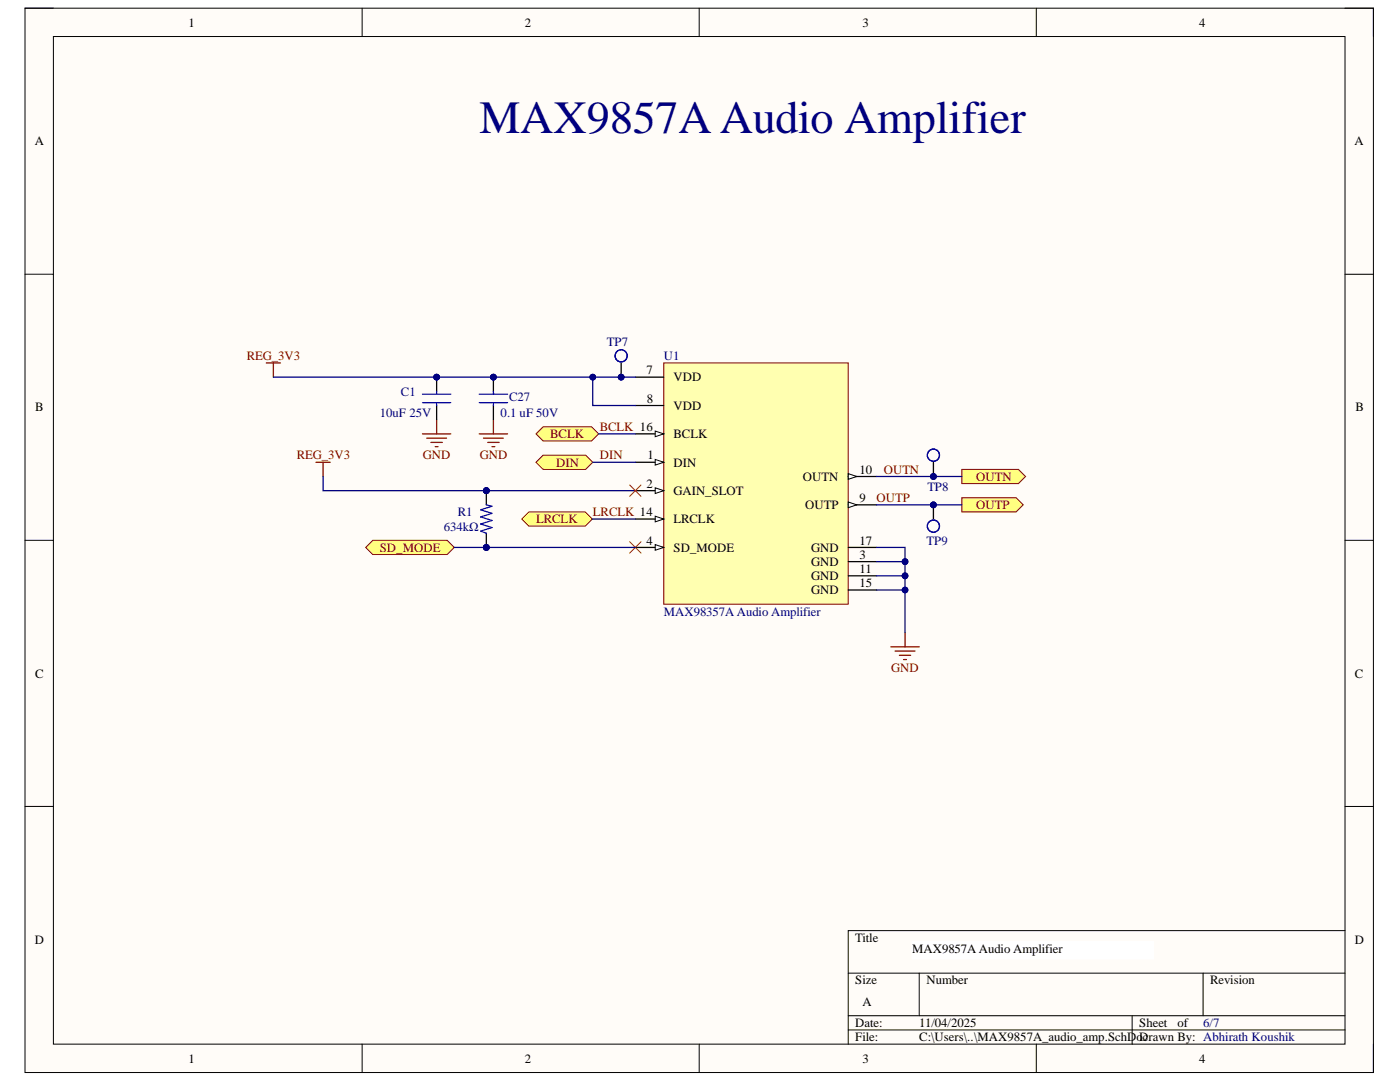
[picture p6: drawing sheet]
<svg xmlns="http://www.w3.org/2000/svg" width="279mm" height="216mm" viewBox="0 0 279 216" stroke-linecap="round" stroke-linejoin="round" font-family="sans-serif">
<defs><g id="words">
<text font-size="9.2" fill="#000080" x="95.7" y="26.5">MAX9857A Audio Amplifier</text>
<g font-size="2.5">
<text x="37.6" y="5.3">1</text>
<text x="104.7" y="5.3">2</text>
<text x="172.1" y="5.3">3</text>
<text x="239.3" y="5.3">4</text>
<text x="6.9" y="29">A</text>
<text x="270.3" y="29">A</text>
<text x="129" y="74.7">7</text>
<text x="134.4" y="76.1">VDD</text>
<text x="7" y="82.1">B</text>
<text x="129.1" y="80.3">8</text>
<text x="134.4" y="81.8">VDD</text>
<text x="270.5" y="82.1">B</text>
<text x="134.4" y="87.4">BCLK</text>
<text x="129.2" y="91.7">1</text>
<text x="134.4" y="93.1">DIN</text>
<text x="160.2" y="96">OUTN</text>
<text x="171.5" y="94.5">10</text>
<text x="129" y="97.3">2</text>
<text x="134.4" y="98.8">GAIN_SLOT</text>
<text x="160.7" y="101.6">OUTP</text>
<text x="171.5" y="100.2">9</text>
<text x="134.4" y="104.4">LRCLK</text>
<text x="129" y="108.7">4</text>
<text x="134.4" y="110.1">SD_MODE</text>
<text x="161.9" y="112.9">GND</text>
<text x="161.9" y="110.1">GND</text>
<text x="171.5" y="111.5">3</text>
<text x="171.5" y="108.7">17</text>
<text x="161.9" y="115.8">GND</text>
<text x="161.9" y="118.5">GND</text>
<text x="171.5" y="114.3">11</text>
<text x="171.5" y="117.2">15</text>
<text x="7" y="135.2">C</text>
<text x="270.4" y="135.2">C</text>
<text x="6.9" y="188.3">D</text>
<text x="170.7" y="188">Title</text>
<text x="182" y="190.2">MAX9857A Audio Amplifier</text>
<text x="270.4" y="188.3">D</text>
<text x="170.7" y="196.4">Size</text>
<text x="184.9" y="196.4">Number</text>
<text x="241.5" y="196.4">Revision</text>
<text x="172.1" y="200.7">A</text>
<text x="170.7" y="205">Date:</text>
<text x="170.7" y="207.8">File:</text>
<text x="183.5" y="205">11/04/2025</text>
<text x="183.5" y="207.8">C:\Users\..\MAX9857A_audio_amp.SchDocrawn By: Abhirath Koushik</text>
<text x="227.4" y="205">Sheet</text>
<text x="227.4" y="207.8">D</text>
<text x="235" y="205">of</text>
<text x="37.6" y="212.1">1</text>
<text x="104.7" y="212.1">2</text>
<text x="172.1" y="212.1">3</text>
<text x="239.3" y="212.1">4</text>
</g>
<g font-size="2.5" fill="#800000">
<text x="49.2" y="71.9">REG_3V3</text>
<text x="109.8" y="87.4">BCLK</text>
<text x="119.7" y="86">BCLK 16</text>
<text x="59.2" y="91.7">REG_3V3</text>
<text x="84.4" y="91.7">GND</text>
<text x="95.7" y="91.7">GND</text>
<text x="111" y="93.1">DIN</text>
<text x="119.7" y="91.7">DIN</text>
<text x="176.4" y="94.5">OUTN</text>
<text x="194.8" y="96">OUTN</text>
<text x="174.9" y="100.2">OUTP</text>
<text x="194.8" y="101.6">OUTP</text>
<text x="107" y="104.4">LRCLK</text>
<text x="118.3" y="103">LRCLK 14</text>
<text x="75.8" y="110.1">SD_MODE</text>
<text x="177.9" y="134.2">GND</text>
</g>
<g font-size="2.5" fill="#000080">
<text x="121.1" y="69">TP7</text>
<text x="132.5" y="71.9">U1</text>
<text x="75.8" y="83.2">10uF 25V</text>
<text x="80" y="79">C1</text>
<text x="99.9" y="83.2">0.1 uF 50V</text>
<text x="101.6" y="80.1">C27</text>
<text x="185.1" y="97.9">TP8</text>
<text x="88.6" y="105.9">634kΩ</text>
<text x="91.4" y="103">R1</text>
<text x="184.9" y="108.7">TP9</text>
<text x="132.5" y="122.9">MAX98357A Audio Amplifier</text>
<text x="240.1" y="205">6/7</text>
</g>
</g></defs>
<path d="M5 1.6h269.1v212.4h-269.1z" fill-rule="evenodd" fill="#fffcf8"/>
<path d="M5 1.6h269.1v212.4h-269.1z" fill="none" stroke="#000" stroke-width=".2"/>
<path d="M10.7 7.3h257.7v201h-257.7z" fill-rule="evenodd" fill="#fffcf8"/>
<g fill="none" stroke="#000" stroke-width=".2">
<path d="M5 1.6h5.7M10.7 7.3h257.7v201h-257.7zM72.3 1.6v5.7M139.5 1.6v5.7M206.8 1.6v5.7M268.4 1.6h5.7v5.7M5 54.7h5.7M268.4 54.7h5.7M5 107.8h5.7M268.4 107.8h5.7M5 160.9h5.7M268.4 160.9h5.7"/>
<path d="M169.3 194.2h99.1M183.5 194.2v8.5M240.1 194.2v8.5M268.4 185.7h-99.1v22.6M72.3 208.3v5.7M139.5 208.3v5.7M169.3 202.7h99.1M169.3 205.5h99.1M206.8 208.3v5.7M225.9 202.7v5.6M274.1 208.3v5.7"/>
</g>
<path d="M132.5 72.4h36.8v48.2h-36.8z" fill-rule="evenodd" fill="#ffffb0"/>
<path d="M132.5 72.4h36.8v48.2h-36.8z" fill="none" stroke="#800000" stroke-width=".2"/>
<path d="M126.8 109.2h5.7" fill="none" stroke="#000" stroke-width=".25"/>
<path d="M130.8 108.7l1.7 .5-1.7 .6z" fill="#f8fcff"/>
<path d="M130.8 108.7l1.7 .5-1.7 .6z" fill="none" stroke="#000" stroke-width=".2"/>
<path d="M126.8 75.3h5.7M126.8 80.9h5.7M169.3 100.7h5.7" fill="none" stroke="#000" stroke-width=".25"/>
<path d="M169.3 100.2l1.7 .5-1.7 .6z" fill="#f8fcff"/>
<path d="M169.3 100.2l1.7 .5-1.7 .6z" fill="none" stroke="#000" stroke-width=".2"/>
<path d="M126.8 92.2h5.7" fill="none" stroke="#000" stroke-width=".25"/>
<path d="M130.8 91.7l1.7 .5-1.7 .6z" fill="#f8fcff"/>
<path d="M130.8 91.7l1.7 .5-1.7 .6z" fill="none" stroke="#000" stroke-width=".2"/>
<path d="M126.8 97.9h5.7" fill="none" stroke="#000" stroke-width=".25"/>
<path d="M130.8 97.3l1.7 .6-1.7 .6z" fill="#f8fcff"/>
<path d="M130.8 97.3l1.7 .6-1.7 .6z" fill="none" stroke="#000" stroke-width=".2"/>
<path d="M169.3 95.1h5.7" fill="none" stroke="#000" stroke-width=".25"/>
<path d="M169.3 94.5l1.7 .6-1.7 .5z" fill="#f8fcff"/>
<path d="M169.3 94.5l1.7 .6-1.7 .5z" fill="none" stroke="#000" stroke-width=".2"/>
<path d="M126.8 86.6h5.7" fill="none" stroke="#000" stroke-width=".25"/>
<path d="M130.8 86l1.7 .6-1.7 .5z" fill="#f8fcff"/>
<path d="M130.8 86l1.7 .6-1.7 .5z" fill="none" stroke="#000" stroke-width=".2"/>
<path d="M126.8 103.6h5.7M169.3 112.1h5.7M169.3 114.9h5.7M169.3 117.7h5.7" fill="none" stroke="#000" stroke-width=".25"/>
<path d="M130.8 103l1.7 .6-1.7 .5z" fill="#f8fcff"/>
<path d="M130.8 103l1.7 .6-1.7 .5z" fill="none" stroke="#000" stroke-width=".2"/>
<path d="M169.3 109.2h5.7" fill="none" stroke="#000" stroke-width=".25"/>
<path d="M73 109.2l1.4-1.4h14.8l1.5 1.4-1.5 1.4h-14.8z" fill-rule="evenodd" fill="#ffff80"/>
<path d="M73 109.2l1.4-1.4h14.8l1.5 1.4-1.5 1.4h-14.8z" fill="none" stroke="#800000" stroke-width=".2"/>
<circle cx="97.1" cy="97.9" r=".57" fill="#000080"/>
<circle cx="97.1" cy="97.9" r=".57" fill="none" stroke="#000080" stroke-width=".2"/>
<circle cx="97.1" cy="109.2" r=".57" fill="#000080"/>
<circle cx="97.1" cy="109.2" r=".57" fill="none" stroke="#000080" stroke-width=".2"/>
<path d="M97.1 97.9v2.8" fill="none" stroke="#000" stroke-width=".25"/>
<circle cx="97.1" cy="97.9" r=".57" fill="#000080"/>
<circle cx="97.1" cy="97.9" r=".57" fill="none" stroke="#000080" stroke-width=".2"/>
<path d="M97.1 106.4v2.8" fill="none" stroke="#000" stroke-width=".25"/>
<circle cx="97.1" cy="109.2" r=".57" fill="#000080"/>
<circle cx="97.1" cy="109.2" r=".57" fill="none" stroke="#000080" stroke-width=".2"/>
<path d="M97.1 100.7l1.1 .3-2.3 .7 2.3 .7-2.3 .7 2.3 .8-2.3 .7 2.3 .7-2.3 .7 1.2 .4" fill="none" stroke="#00f" stroke-width=".25"/>
<path d="M107 86.6l1.4-1.4h9.7l1.4 1.4-1.4 1.4h-9.7z" fill-rule="evenodd" fill="#ffff80"/>
<path d="M107 86.6l1.4-1.4h9.7l1.4 1.4-1.4 1.4h-9.7z" fill="none" stroke="#800000" stroke-width=".2"/>
<path d="M107 92.2l1.4-1.4h8.5l1.4 1.4-1.4 1.5h-8.5z" fill-rule="evenodd" fill="#ffff80"/>
<path d="M107 92.2l1.4-1.4h8.5l1.4 1.4-1.4 1.5h-8.5z" fill="none" stroke="#800000" stroke-width=".2"/>
<path d="M104.1 103.6l1.5-1.4h11.2l1.4 1.4-1.4 1.4h-11.2z" fill-rule="evenodd" fill="#ffff80"/>
<path d="M104.1 103.6l1.5-1.4h11.2l1.4 1.4-1.4 1.4h-11.2z" fill="none" stroke="#800000" stroke-width=".2"/>
<g fill="none" stroke="#800000" stroke-width=".25">
<path d="M84.3 86.6h5.7M85.2 87.4h3.9M86 88.3h2.3M86.9 89.1h.5M87.1 83.7v2.9M95.6 86.6h5.7M96.5 87.4h4M97.3 88.3h2.3M98.2 89.1h.6M98.5 83.7v2.9M177.8 129.1h5.7M178.6 129.9h4"/>
<path d="M179.5 130.8h2.2M180.3 131.6h.6M180.6 126.2v2.9"/>
</g>
<path d="M192 93.7h11.3l1.4 1.4-1.4 1.4h-11.3z" fill-rule="evenodd" fill="#ffff80"/>
<path d="M192 93.7h11.3l1.4 1.4-1.4 1.4h-11.3z" fill="none" stroke="#800000" stroke-width=".2"/>
<path d="M192 99.3h10.8l1.4 1.4-1.4 1.5h-10.8z" fill-rule="evenodd" fill="#ffff80"/>
<path d="M192 99.3h10.8l1.4 1.4-1.4 1.5h-10.8z" fill="none" stroke="#800000" stroke-width=".2"/>
<path d="M53.1 72.4h2.9M54.6 72.4v2.9" fill="none" stroke="#800000" stroke-width=".25"/>
<path d="M182 188h48.2v3.4h-48.2z" fill-rule="evenodd" fill="#fff"/>
<path d="M182 188h48.2v3.4h-48.2z" fill="none" stroke="#fff" stroke-width=".2"/>
<path d="M63.1 92.2h2.8M64.5 92.2v2.9" fill="none" stroke="#800000" stroke-width=".25"/>
<circle cx="186.3" cy="100.7" r=".57" fill="#000080"/>
<circle cx="186.3" cy="100.7" r=".57" fill="none" stroke="#000080" stroke-width=".2"/>
<path d="M186.3 100.7v2.9" fill="none" stroke="#000" stroke-width=".25"/>
<circle cx="186.3" cy="100.7" r=".57" fill="#000080"/>
<circle cx="186.3" cy="100.7" r=".57" fill="none" stroke="#000080" stroke-width=".2"/>
<circle cx="186.3" cy="105" r="1.21" fill="none" stroke="#00f" stroke-width=".25"/>
<circle cx="186.3" cy="95.1" r=".57" fill="#000080"/>
<circle cx="186.3" cy="95.1" r=".57" fill="none" stroke="#000080" stroke-width=".2"/>
<path d="M186.3 92.2v2.9" fill="none" stroke="#000" stroke-width=".25"/>
<circle cx="186.3" cy="95.1" r=".57" fill="#000080"/>
<circle cx="186.3" cy="95.1" r=".57" fill="none" stroke="#000080" stroke-width=".2"/>
<circle cx="186.3" cy="90.8" r="1.21" fill="none" stroke="#00f" stroke-width=".25"/>
<circle cx="124" cy="75.3" r=".57" fill="#000080"/>
<circle cx="124" cy="75.3" r=".57" fill="none" stroke="#000080" stroke-width=".2"/>
<path d="M124 72.4v2.9" fill="none" stroke="#000" stroke-width=".25"/>
<circle cx="124" cy="75.3" r=".57" fill="#000080"/>
<circle cx="124" cy="75.3" r=".57" fill="none" stroke="#000080" stroke-width=".2"/>
<circle cx="124" cy="71" r="1.21" fill="none" stroke="#00f" stroke-width=".25"/>
<path d="M125.7 108.1l2.2 2.3M127.9 108.1l-2.2 2.3" fill="none" stroke="#f00" stroke-width=".2"/>
<circle cx="98.5" cy="75.3" r=".57" fill="#000080"/>
<circle cx="98.5" cy="75.3" r=".57" fill="none" stroke="#000080" stroke-width=".2"/>
<path d="M98.5 75.3v2.8" fill="none" stroke="#000" stroke-width=".25"/>
<circle cx="98.5" cy="75.3" r=".57" fill="#000080"/>
<circle cx="98.5" cy="75.3" r=".57" fill="none" stroke="#000080" stroke-width=".2"/>
<path d="M98.5 80.9v2.8" fill="none" stroke="#000" stroke-width=".25"/>
<path d="M95.6 78.6h5.7M98.5 78.1v.5M95.6 80.3h5.7M98.5 80.3v.6" fill="none" stroke="#00f" stroke-width=".25"/>
<circle cx="87.1" cy="75.3" r=".57" fill="#000080"/>
<circle cx="87.1" cy="75.3" r=".57" fill="none" stroke="#000080" stroke-width=".2"/>
<path d="M87.1 75.3v2.8M87.1 80.9v2.8" fill="none" stroke="#000" stroke-width=".25"/>
<circle cx="87.1" cy="75.3" r=".57" fill="#000080"/>
<circle cx="87.1" cy="75.3" r=".57" fill="none" stroke="#000080" stroke-width=".2"/>
<path d="M84.3 78.6h5.7M87.1 78.1v.5M84.3 80.3h5.7M87.1 80.3v.6" fill="none" stroke="#00f" stroke-width=".25"/>
<path d="M118.3 92.2h8.5M119.5 86.6h7.3M118.2 103.6h8.6M175 112.1h5.6v14.1" fill="none" stroke="#000080" stroke-width=".25"/>
<circle cx="180.6" cy="112.1" r=".57" fill="#000080"/>
<circle cx="180.6" cy="112.1" r=".57" fill="none" stroke="#000080" stroke-width=".2"/>
<circle cx="180.6" cy="114.9" r=".57" fill="#000080"/>
<circle cx="180.6" cy="114.9" r=".57" fill="none" stroke="#000080" stroke-width=".2"/>
<circle cx="180.6" cy="117.7" r=".57" fill="#000080"/>
<circle cx="180.6" cy="117.7" r=".57" fill="none" stroke="#000080" stroke-width=".2"/>
<path d="M175 114.9h5.6" fill="none" stroke="#000080" stroke-width=".25"/>
<circle cx="180.6" cy="114.9" r=".57" fill="#000080"/>
<circle cx="180.6" cy="114.9" r=".57" fill="none" stroke="#000080" stroke-width=".2"/>
<path d="M175 117.7h5.6" fill="none" stroke="#000080" stroke-width=".25"/>
<circle cx="180.6" cy="117.7" r=".57" fill="#000080"/>
<circle cx="180.6" cy="117.7" r=".57" fill="none" stroke="#000080" stroke-width=".2"/>
<path d="M175 95.1h17" fill="none" stroke="#000080" stroke-width=".25"/>
<circle cx="186.3" cy="95.1" r=".57" fill="#000080"/>
<circle cx="186.3" cy="95.1" r=".57" fill="none" stroke="#000080" stroke-width=".2"/>
<path d="M175 100.7h17" fill="none" stroke="#000080" stroke-width=".25"/>
<circle cx="186.3" cy="100.7" r=".57" fill="#000080"/>
<circle cx="186.3" cy="100.7" r=".57" fill="none" stroke="#000080" stroke-width=".2"/>
<path d="M118.3 75.3v5.6h8.5" fill="none" stroke="#000080" stroke-width=".25"/>
<circle cx="118.3" cy="75.3" r=".57" fill="#000080"/>
<circle cx="118.3" cy="75.3" r=".57" fill="none" stroke="#000080" stroke-width=".2"/>
<path d="M90.7 109.2h6.4" fill="none" stroke="#000080" stroke-width=".25"/>
<circle cx="97.1" cy="109.2" r=".57" fill="#000080"/>
<circle cx="97.1" cy="109.2" r=".57" fill="none" stroke="#000080" stroke-width=".2"/>
<path d="M97.1 109.2h29.7" fill="none" stroke="#000080" stroke-width=".25"/>
<circle cx="97.1" cy="109.2" r=".57" fill="#000080"/>
<circle cx="97.1" cy="109.2" r=".57" fill="none" stroke="#000080" stroke-width=".2"/>
<path d="M175 109.2h5.6v2.9" fill="none" stroke="#000080" stroke-width=".25"/>
<circle cx="180.6" cy="112.1" r=".57" fill="#000080"/>
<circle cx="180.6" cy="112.1" r=".57" fill="none" stroke="#000080" stroke-width=".2"/>
<path d="M97.1 97.9h29.7" fill="none" stroke="#000080" stroke-width=".25"/>
<circle cx="97.1" cy="97.9" r=".57" fill="#000080"/>
<circle cx="97.1" cy="97.9" r=".57" fill="none" stroke="#000080" stroke-width=".2"/>
<path d="M125.7 96.8l2.2 2.2M127.9 96.8l-2.2 2.2" fill="none" stroke="#f00" stroke-width=".2"/>
<path d="M54.6 75.3h72.2" fill="none" stroke="#000080" stroke-width=".25"/>
<circle cx="87.1" cy="75.3" r=".57" fill="#000080"/>
<circle cx="87.1" cy="75.3" r=".57" fill="none" stroke="#000080" stroke-width=".2"/>
<circle cx="98.5" cy="75.3" r=".57" fill="#000080"/>
<circle cx="98.5" cy="75.3" r=".57" fill="none" stroke="#000080" stroke-width=".2"/>
<circle cx="118.3" cy="75.3" r=".57" fill="#000080"/>
<circle cx="118.3" cy="75.3" r=".57" fill="none" stroke="#000080" stroke-width=".2"/>
<circle cx="124" cy="75.3" r=".57" fill="#000080"/>
<circle cx="124" cy="75.3" r=".57" fill="none" stroke="#000080" stroke-width=".2"/>
<path d="M64.5 95.1v2.8h32.6" fill="none" stroke="#000080" stroke-width=".25"/>
<circle cx="97.1" cy="97.9" r=".57" fill="#000080"/>
<circle cx="97.1" cy="97.9" r=".57" fill="none" stroke="#000080" stroke-width=".2"/>
<use href="#words"/>
</svg>
